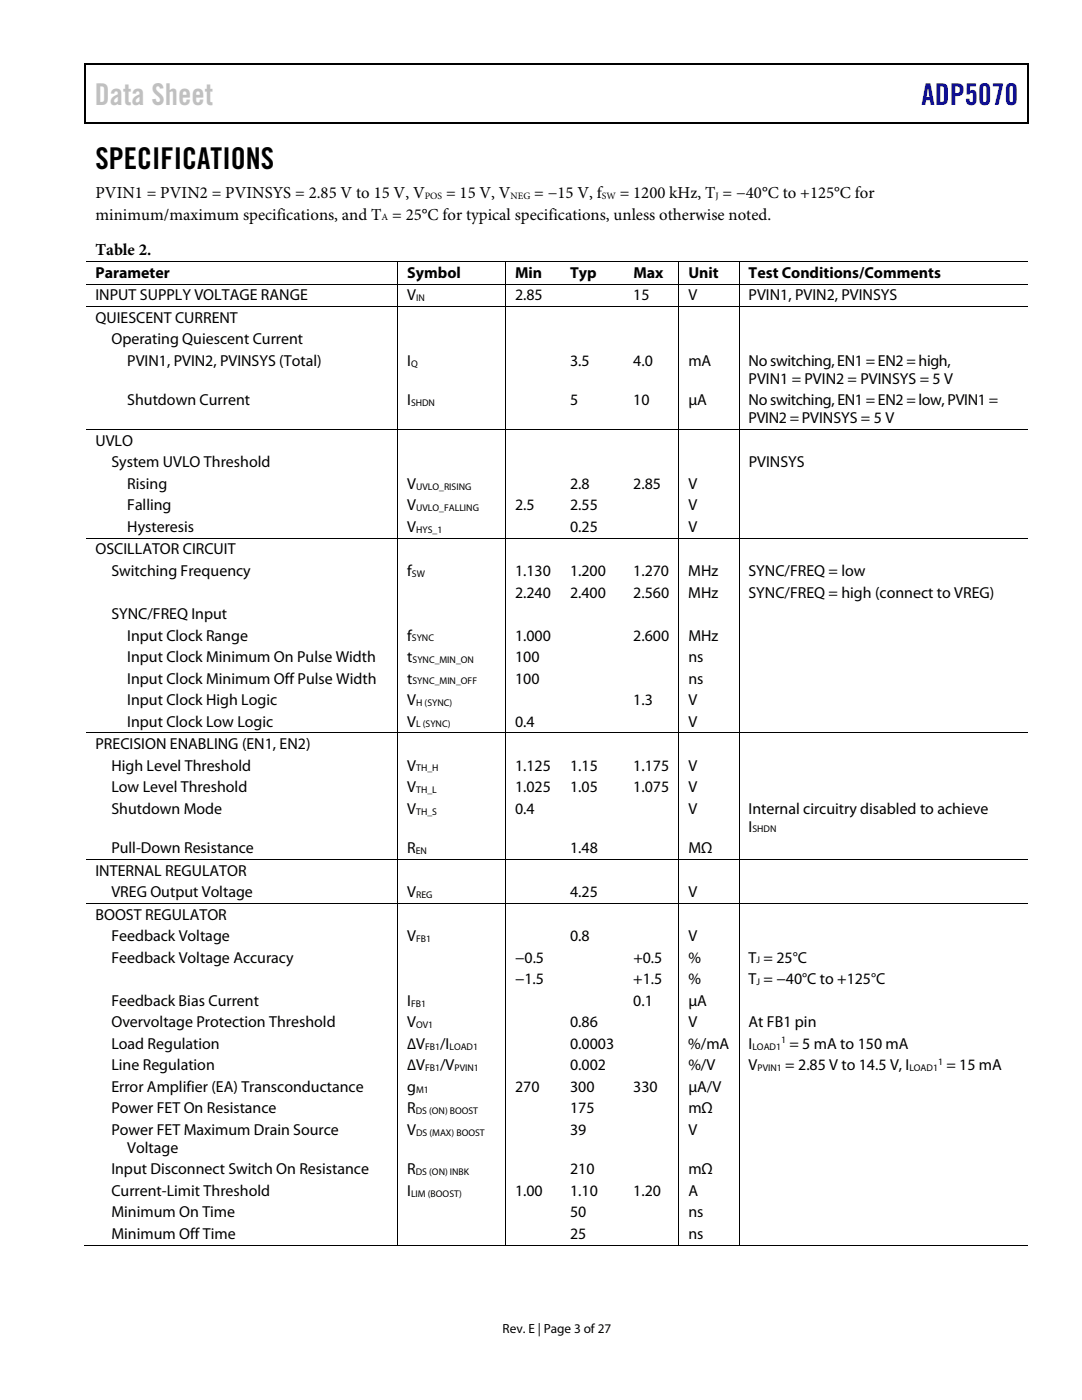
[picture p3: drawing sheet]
<svg xmlns="http://www.w3.org/2000/svg" width="216mm" height="279mm" viewBox="0 0 216 279" stroke-linecap="round" stroke-linejoin="round" font-family="sans-serif">
<defs><g id="words">
<text font-size="6" fill="#c0c0c0" x="18.9" y="21">Data Sheet</text>
<text font-size="6" fill="#00f" x="183.9" y="21">ADP5070</text>
<text font-size="6" x="19" y="33.6">SPECIFICATIONS</text>
<g font-size="3.3">
<text x="19" y="39.5">PVIN1 = PVIN2 = PVINSYS = 2.85 V to 15 V, V</text>
<text x="89" y="39.5">= 15 V, V</text>
<text x="106.6" y="39.5">= −15 V, f</text>
<text x="123.7" y="39.5">= 1200 kHz, T = −40°C to +125°C for</text>
<text x="19" y="43.8">minimum/maximum specifications, and T = 25°C for typical specifications, unless otherwise noted.</text>
<text x="19" y="50.9">Table 2.</text>
</g>
<g font-size="3.2">
<text x="19" y="55.5">Parameter</text>
<text x="19" y="60">INPUT SUPPLY VOLTAGE RANGE</text>
<text x="81.3" y="60">V</text>
<text x="81.3" y="55.5">Symbol</text>
<text x="102.8" y="60">2.85</text>
<text x="102.8" y="55.5">Min</text>
<text x="113.8" y="55.5">Typ</text>
<text x="126.4" y="60">15</text>
<text x="126.4" y="55.5">Max</text>
<text x="137.4" y="60">V</text>
<text x="137.4" y="55.5">Unit</text>
<text x="149.4" y="60">PVIN1, PVIN2, PVINSYS</text>
<text x="149.4" y="55.5">Test Conditions/Comments</text>
<text x="19" y="64.5">QUIESCENT CURRENT</text>
<text x="22.2" y="68.7">Operating Quiescent Current</text>
<text x="25.4" y="73">PVIN1, PVIN2, PVINSYS (Total)</text>
<text x="81.3" y="73">I</text>
<text x="113.7" y="73">3.5</text>
<text x="126.4" y="73">4.0</text>
<text x="137.4" y="73">mA</text>
<text x="149.4" y="73">No switching, EN1 = EN2 = high,</text>
<text x="149.4" y="76.6">PVIN1 = PVIN2 = PVINSYS = 5 V</text>
<text x="25.4" y="80.9">Shutdown Current</text>
<text x="81.3" y="80.9">I</text>
<text x="113.7" y="80.9">5</text>
<text x="126.4" y="80.9">10</text>
<text x="137.4" y="80.9">μA</text>
<text x="149.4" y="80.9">No switching, EN1 = EN2 = low, PVIN1 =</text>
<text x="19" y="89">UVLO</text>
<text x="149.4" y="84.5">PVIN2 = PVINSYS = 5 V</text>
<text x="22.2" y="93.3">System UVLO Threshold</text>
<text x="149.4" y="93.3">PVINSYS</text>
<text x="25.4" y="97.6">Rising</text>
<text x="25.4" y="101.9">Falling</text>
<text x="81.3" y="97.6">V</text>
<text x="81.3" y="101.9">V</text>
<text x="102.8" y="101.9">2.5</text>
<text x="113.7" y="97.6">2.8</text>
<text x="113.8" y="101.9">2.55</text>
<text x="126.4" y="97.6">2.85</text>
<text x="137.4" y="97.6">V</text>
<text x="137.4" y="101.9">V</text>
<text x="25.4" y="106.2">Hysteresis</text>
<text x="81.3" y="106.2">V</text>
<text x="113.7" y="106.2">0.25</text>
<text x="137.4" y="106.2">V</text>
<text x="19" y="110.7">OSCILLATOR CIRCUIT</text>
<text x="22.2" y="115">Switching Frequency</text>
<text x="81.3" y="115">f</text>
<text x="102.8" y="119.3">2.240</text>
<text x="102.8" y="115">1.130</text>
<text x="113.7" y="119.3">2.400</text>
<text x="113.7" y="115">1.200</text>
<text x="126.4" y="115">1.270</text>
<text x="126.4" y="119.3">2.560</text>
<text x="137.3" y="115">MHz</text>
<text x="137.3" y="119.3">MHz</text>
<text x="149.3" y="115">SYNC/FREQ = low</text>
<text x="149.3" y="119.3">SYNC/FREQ = high (connect to VREG)</text>
<text x="22.2" y="123.5">SYNC/FREQ Input</text>
<text x="25.4" y="127.8">Input Clock Range</text>
<text x="81.3" y="127.8">f</text>
<text x="102.8" y="127.8">1.000</text>
<text x="126.4" y="127.8">2.600</text>
<text x="137.4" y="127.8">MHz</text>
<text x="25.4" y="132.1">Input Clock Minimum On Pulse Width</text>
<text x="25.4" y="136.4">Input Clock Minimum Off Pulse Width</text>
<text x="81.3" y="136.4">t</text>
<text x="81.3" y="132.1">t</text>
<text x="102.8" y="132.1">100</text>
<text x="102.8" y="136.4">100</text>
<text x="137.4" y="132.1">ns</text>
<text x="137.4" y="136.4">ns</text>
<text x="25.4" y="140.7">Input Clock High Logic</text>
<text x="81.3" y="140.7">V</text>
<text x="126.4" y="140.7">1.3</text>
<text x="137.4" y="140.7">V</text>
<text x="19" y="149.5">PRECISION ENABLING (EN1, EN2)</text>
<text x="25.4" y="145">Input Clock Low Logic</text>
<text x="81.3" y="145">V</text>
<text x="102.8" y="145">0.4</text>
<text x="137.4" y="145">V</text>
<text x="22.2" y="153.8">High Level Threshold</text>
<text x="81.3" y="153.8">V</text>
<text x="102.8" y="153.8">1.125</text>
<text x="113.8" y="153.8">1.15</text>
<text x="126.4" y="153.8">1.175</text>
<text x="137.4" y="153.8">V</text>
<text x="22.2" y="158.1">Low Level Threshold</text>
<text x="81.3" y="158.1">V</text>
<text x="102.8" y="158.1">1.025</text>
<text x="113.8" y="158.1">1.05</text>
<text x="126.4" y="158.1">1.075</text>
<text x="137.4" y="158.1">V</text>
<text x="22.2" y="162.4">Shutdown Mode</text>
<text x="81.3" y="162.4">V</text>
<text x="102.8" y="162.4">0.4</text>
<text x="137.4" y="162.4">V</text>
<text x="149.4" y="162.4">Internal circuitry disabled to achieve</text>
<text x="149.4" y="166">I</text>
<text x="22.2" y="170.3">Pull-Down Resistance</text>
<text x="81.3" y="170.3">R</text>
<text x="113.7" y="170.3">1.48</text>
<text x="137.4" y="170.3">MΩ</text>
<text x="19" y="174.8">INTERNAL REGULATOR</text>
<text x="22.2" y="179">VREG Output Voltage</text>
<text x="81.3" y="179">V</text>
<text x="113.7" y="179">4.25</text>
<text x="137.4" y="179">V</text>
<text x="19" y="183.5">BOOST REGULATOR</text>
<text x="22.2" y="187.8">Feedback Voltage</text>
<text x="81.3" y="187.8">V</text>
<text x="113.7" y="187.8">0.8</text>
<text x="137.4" y="187.8">V</text>
<text x="22.2" y="192.1">Feedback Voltage Accuracy</text>
<text x="102.8" y="196.4">−1.5</text>
<text x="102.8" y="192.1">−0.5</text>
<text x="126.4" y="196.4">+1.5</text>
<text x="126.4" y="192.1">+0.5</text>
<text x="137.4" y="196.4">%</text>
<text x="137.4" y="192.1">%</text>
<text x="149.4" y="196.4">T = −40°C to +125°C</text>
<text x="149.4" y="192.1">T = 25°C</text>
<text x="22.2" y="200.7">Feedback Bias Current</text>
<text x="81.3" y="200.7">I</text>
<text x="126.4" y="200.7">0.1</text>
<text x="137.4" y="200.7">μA</text>
<text x="22.2" y="205">Overvoltage Protection Threshold</text>
<text x="22.2" y="209.3">Load Regulation</text>
<text x="81.3" y="209.3">∆V</text>
<text x="81.3" y="205">V</text>
<text x="87.8" y="209.3">/I</text>
<text x="113.7" y="205">0.86</text>
<text x="113.7" y="209.3">0.0003</text>
<text x="137.3" y="209.3">%/mA</text>
<text x="137.3" y="205">V</text>
<text x="149.4" y="205">At FB1 pin</text>
<text x="149.4" y="209.3">I</text>
<text x="157.5" y="209.3">= 5 mA to 150 mA</text>
<text x="22.2" y="213.6">Line Regulation</text>
<text x="81.3" y="213.6">∆V</text>
<text x="87.8" y="213.6">/V</text>
<text x="113.7" y="213.6">0.002</text>
<text x="137.4" y="213.6">%/V</text>
<text x="149.4" y="213.6">V</text>
<text x="156.7" y="213.6">= 2.85 V to 14.5 V, I</text>
<text x="188.8" y="213.6">= 15 mA</text>
<text x="22.2" y="217.9">Error Amplifier (EA) Transconductance</text>
<text x="81.3" y="217.9">g</text>
<text x="102.8" y="217.9">270</text>
<text x="113.7" y="217.9">300</text>
<text x="126.4" y="217.9">330</text>
<text x="137.3" y="217.9">μA/V</text>
<text x="22.2" y="222.2">Power FET On Resistance</text>
<text x="22.2" y="226.5">Power FET Maximum Drain Source</text>
<text x="81.3" y="226.5">V</text>
<text x="81.3" y="222.2">R</text>
<text x="113.7" y="226.5">39</text>
<text x="113.7" y="222.2">175</text>
<text x="137.4" y="222.2">mΩ</text>
<text x="137.4" y="226.5">V</text>
<text x="25.4" y="230.1">Voltage</text>
<text x="22.2" y="234.4">Input Disconnect Switch On Resistance</text>
<text x="22.2" y="238.7">Current-Limit Threshold</text>
<text x="81.3" y="238.7">I</text>
<text x="81.3" y="234.4">R</text>
<text x="102.8" y="238.7">1.00</text>
<text x="113.7" y="234.4">210</text>
<text x="113.8" y="238.7">1.10</text>
<text x="126.4" y="238.7">1.20</text>
<text x="137.4" y="234.4">mΩ</text>
<text x="137.4" y="238.7">A</text>
<text x="22.2" y="243">Minimum On Time</text>
<text x="113.8" y="243">50</text>
<text x="137.4" y="243">ns</text>
<text x="22.2" y="247.2">Minimum Off Time</text>
<text x="113.8" y="247.2">25</text>
<text x="137.4" y="247.2">ns</text>
</g>
<text font-size="2.6" x="100.3" y="266">Rev. E | Page 3 of 27</text>
<g font-size="1.9">
<text x="84.8" y="39.7">POS</text>
<text x="101.9" y="39.7">NEG</text>
<text x="120.1" y="39.7">SW</text>
<text x="142.8" y="39.7">J</text>
<text x="76.1" y="44">A</text>
<text x="83" y="60.1">IN</text>
<text x="82" y="73.2">Q</text>
<text x="82" y="81.1">SHDN</text>
<text x="83" y="97.7">UVLO_RISING</text>
<text x="83" y="102">UVLO_FALLING</text>
<text x="83" y="106.3">HYS_1</text>
<text x="82.2" y="115.1">SW</text>
<text x="82.2" y="128">SYNC</text>
<text x="82.3" y="132.3">SYNC_MIN_ON</text>
<text x="82.3" y="136.6">SYNC_MIN_OFF</text>
<text x="83" y="140.9">H (SYNC)</text>
<text x="83" y="145.2">L (SYNC)</text>
<text x="83" y="154">TH_H</text>
<text x="83" y="158.3">TH_L</text>
<text x="83" y="162.6">TH_S</text>
<text x="150.1" y="166.1">SHDN</text>
<text x="83" y="170.4">EN</text>
<text x="83" y="179.2">REG</text>
<text x="83" y="188">FB1</text>
<text x="151" y="192.3">J</text>
<text x="151" y="196.6">J</text>
<text x="82" y="200.9">FB1</text>
<text x="83" y="205.2">OV1</text>
<text x="84.8" y="209.5">FB1</text>
<text x="89.7" y="209.5">LOAD1</text>
<text x="150.1" y="209.5">LOAD1</text>
<text x="155.9" y="208.2">1</text>
<text x="84.8" y="213.8">FB1</text>
<text x="90.7" y="213.8">PVIN1</text>
<text x="151.2" y="213.8">PVIN1</text>
<text x="181.5" y="213.8">LOAD1</text>
<text x="187.2" y="212.5">1</text>
<text x="83" y="218.1">M1</text>
<text x="83" y="222.4">DS (ON) BOOST</text>
<text x="83" y="226.7">DS (MAX) BOOST</text>
<text x="82" y="238.8">LIM (BOOST)</text>
<text x="83" y="234.5">DS (ON) INBK</text>
</g>
</g></defs>
<path d="M16.9 12.7h.2v1h-.2zM205.1 12.7h.2v1h-.2zM205.1 12.7h.2v.3h-.2zM82.3 24.4h.2v.3h-.2zM205.1 24.4h.2v.3h-.2z" fill="#000"/>
<path d="M16.9 12.8h188.2M17 13.7v11M205.2 13.7v11M205.1 24.5h-188.2" fill="none" stroke="#000" stroke-width=".25"/>
<g fill="none" stroke="#000" stroke-width=".2">
<path d="M17.1 56.7h188M79.4 52.3v4.3M79.4 56.8v4.3M100.9 52.3v4.3M100.9 56.8v4.3M135.4 52.3v4.3M135.4 56.8v4.3M147.5 52.3v4.3M147.5 56.8v4.3M205.1 52.2h-188M79.4 61.3v24.4M100.9 61.3v24.4"/>
<path d="M135.4 61.3v24.4M147.5 61.3v24.4M205.1 61.2h-188M17.1 85.7h188M79.4 85.8v21.5M100.9 85.8v21.5M135.4 85.8v21.5M147.5 85.8v21.5M17.1 107.4h188M79.4 107.5v38.7M100.9 107.5v38.7M135.4 107.5v38.7"/>
<path d="M147.5 107.5v38.7M79.4 146.3v25.1M100.9 146.3v25.1M135.4 146.3v25.1M147.5 146.3v25.1M205.1 146.2h-188M17.1 171.5h188M79.4 171.6v8.6M100.9 171.6v8.6M135.4 171.6v8.6M147.5 171.6v8.6M79.4 180.4v68.2"/>
<path d="M100.9 180.4v68.2M135.4 180.4v68.2M147.5 180.4v68.2M205.1 180.3h-188M16.9 248.5h62.4M79.4 248.5h21.4M100.9 248.5h34.5M135.5 248.5h11.9M147.6 248.5h57.5"/>
</g>
<use href="#words"/>
</svg>
